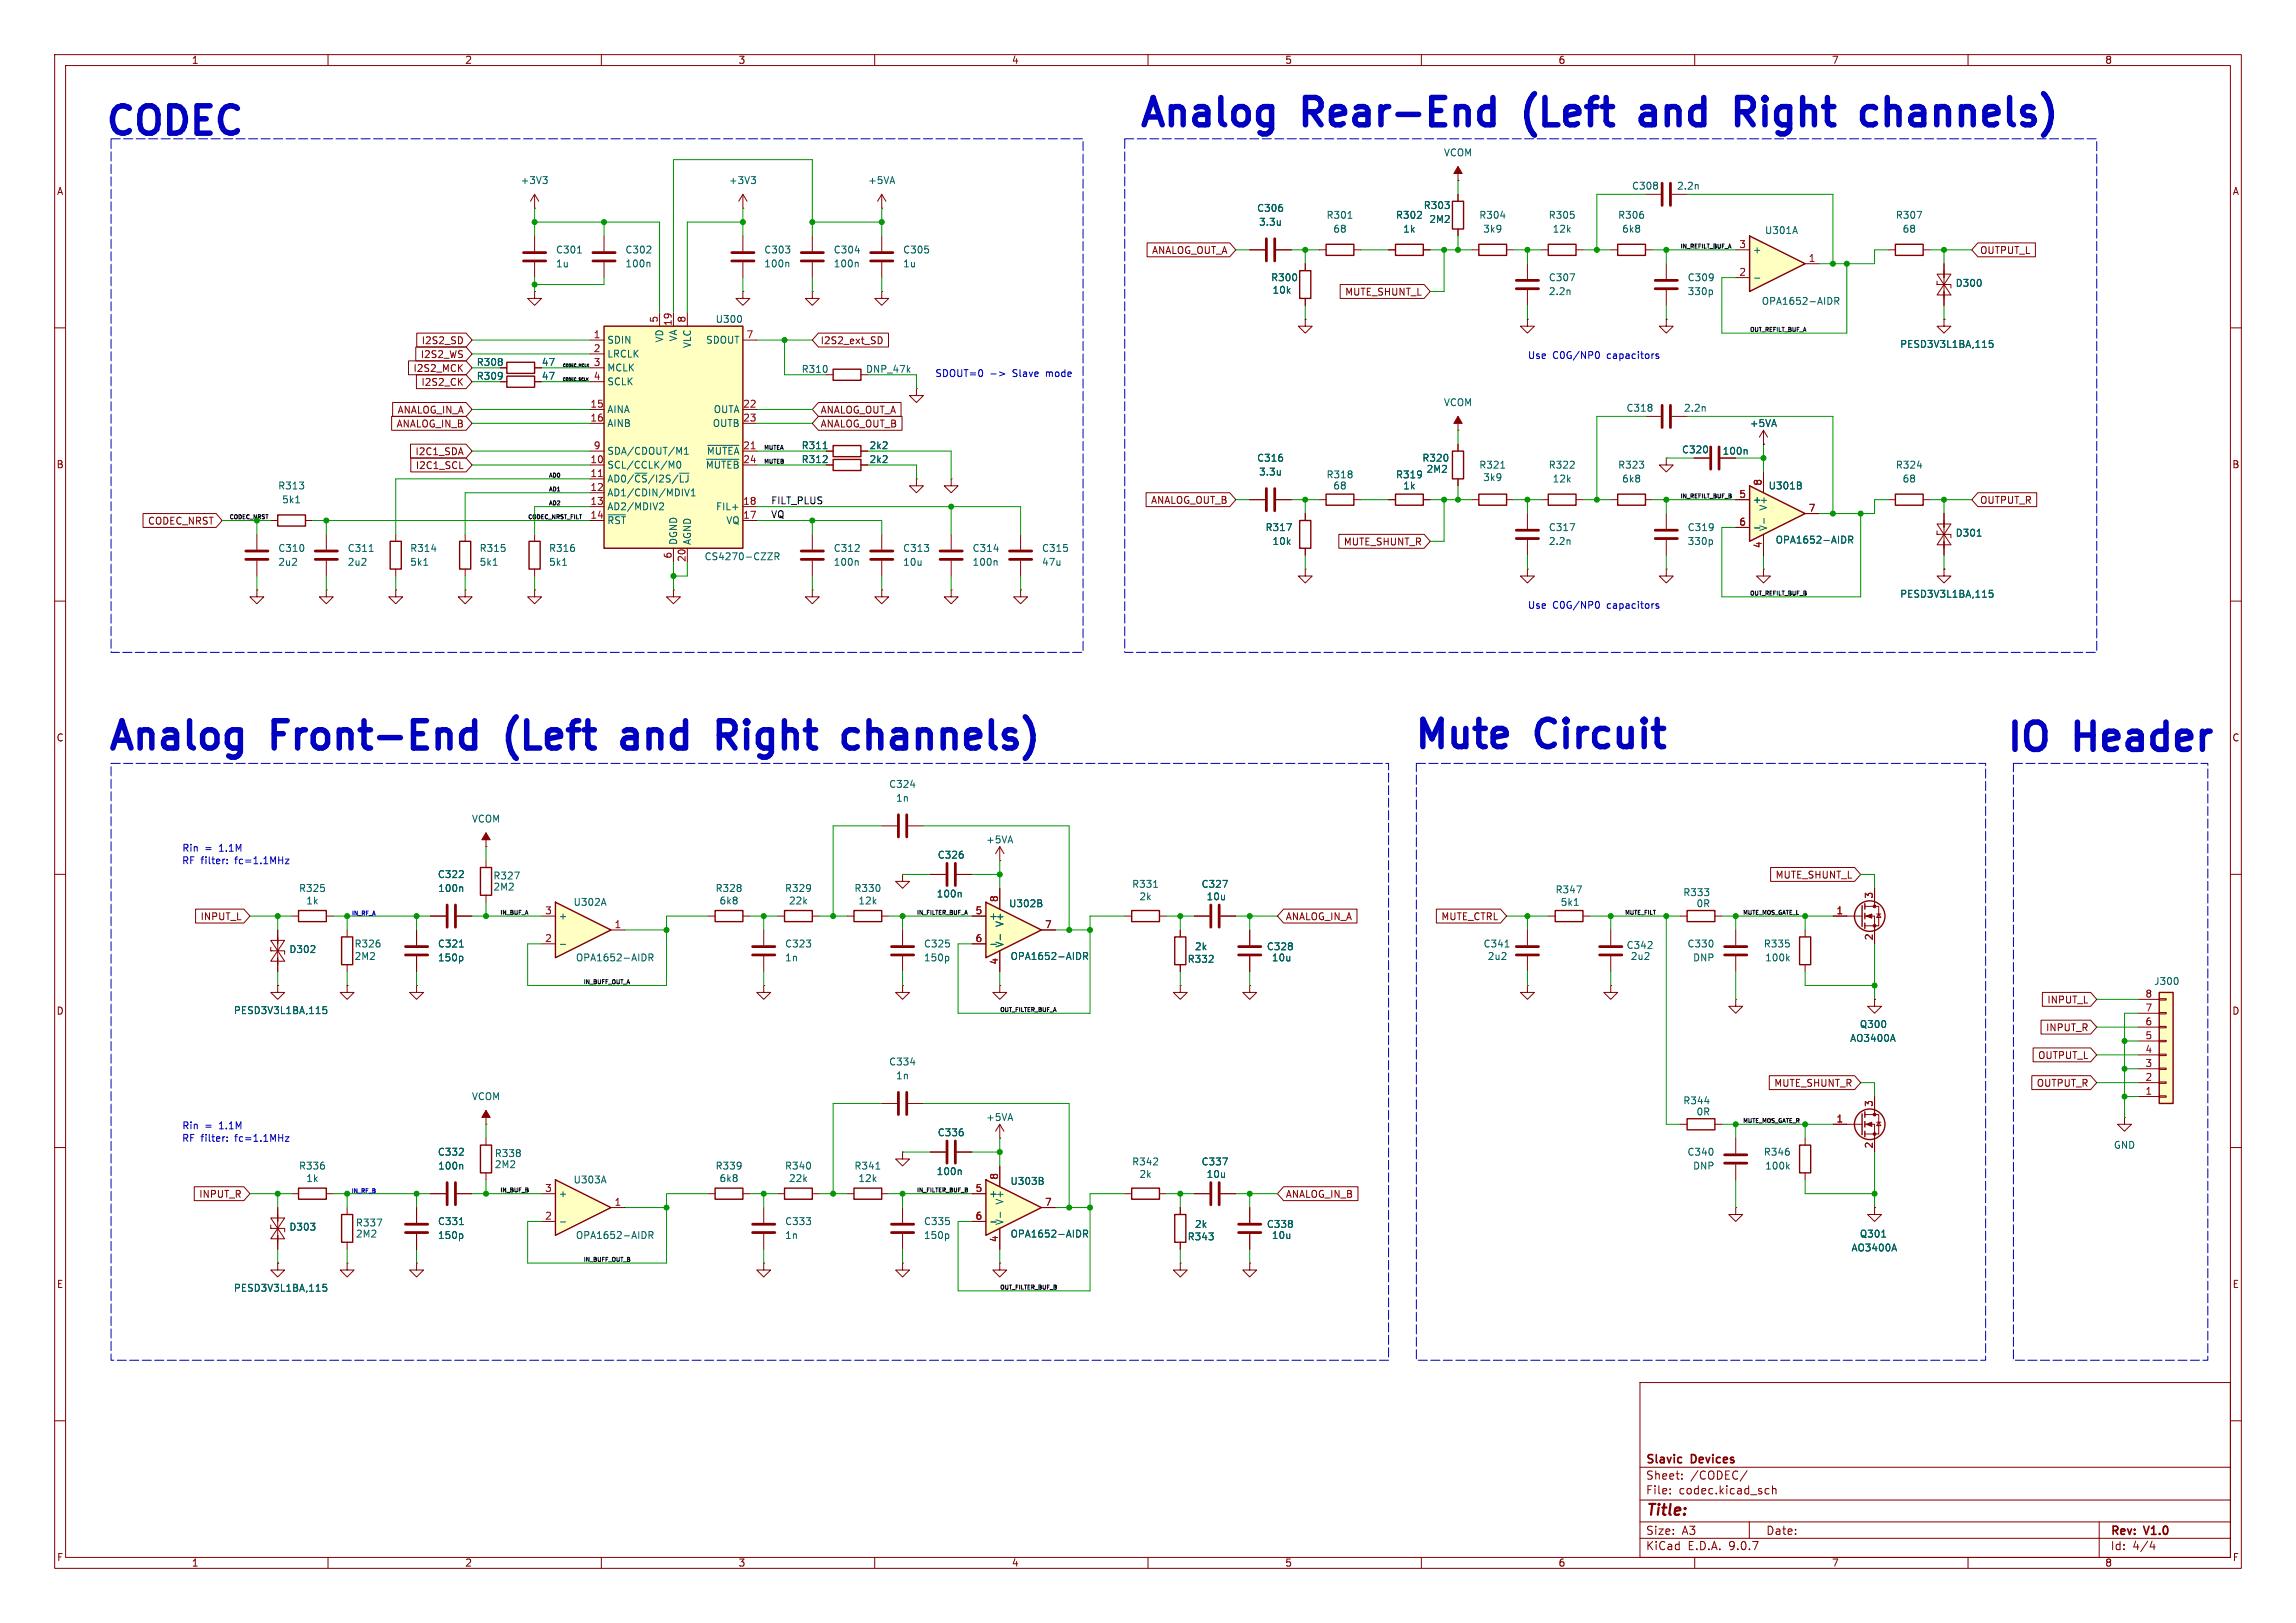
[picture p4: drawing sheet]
<svg xmlns="http://www.w3.org/2000/svg" width="420mm" height="297mm" viewBox="0 0 420 297" stroke-linecap="round" stroke-linejoin="round" font-family="sans-serif">
<defs><g id="words">
<g font-size="7" fill="#0000c2">
<text x="18.6" y="26.1">CODEC</text>
<text x="207.8" y="24.6">Analog</text>
<text x="238.6" y="24.6">Rear-End</text>
<text x="281.1" y="24.6">(Left</text>
<text x="304.3" y="24.6">and</text>
<text x="323.7" y="24.6">Right</text>
<text x="348.8" y="24.6">channels)</text>
<text x="19.2" y="138.6">Analog</text>
<text x="50" y="138.6">Front-End</text>
<text x="94.8" y="138.6">(Left</text>
<text x="118" y="138.6">and</text>
<text x="137.4" y="138.6">Right</text>
<text x="162.5" y="138.6">channels)</text>
<text x="258.1" y="138.4">Mute</text>
<text x="281.3" y="138.4">Circuit</text>
<text x="366.4" y="138.9">IO</text>
<text x="379.8" y="138.9">Header</text>
</g>
<text font-size="2.8" fill="#840000" x="301" y="277.9">Title:</text>
<g font-size="2.1" fill="#840000">
<text x="301" y="268.2">Slavic</text>
<text x="309.4" y="268.2">Devices</text>
<text x="301" y="273.7">File:</text>
<text x="301" y="271">Sheet:</text>
<text x="307.1" y="273.7">codec.kicad_sch</text>
<text x="309.2" y="271">/CODEC/</text>
<text x="301" y="281.1">Size:</text>
<text x="307.6" y="281.1">A3</text>
<text x="323" y="281.1">Date:</text>
<text x="386" y="281.3">Rev:</text>
<text x="392.4" y="281.3">V1.0</text>
<text x="301" y="283.9">KiCad</text>
<text x="308.7" y="283.9">E.D.A.</text>
<text x="316.3" y="283.9">9.0.7</text>
<text x="386" y="283.9">Id:</text>
<text x="390.1" y="283.9">4/4</text>
</g>
<g font-size="1.8" fill="#840000">
<text x="35" y="11.9">1</text>
<text x="85" y="11.9">2</text>
<text x="135" y="11.9">3</text>
<text x="185" y="11.9">4</text>
<text x="235" y="11.9">5</text>
<text x="285" y="11.9">6</text>
<text x="335" y="11.9">7</text>
<text x="385" y="11.9">8</text>
<text x="10.3" y="35.9">A</text>
<text x="408.3" y="35.9">A</text>
<text x="210.6" y="46.7">ANALOG_OUT_A</text>
<text x="362.1" y="46.7">OUTPUT_L</text>
<text x="246" y="54.3">MUTE_SHUNT_L</text>
<text x="76.9" y="65.7">I2S2_WS</text>
<text x="77" y="63.2">I2S2_SD</text>
<text x="150" y="63.2">I2S2_ext_SD</text>
<text x="75.5" y="68.3">I2S2_MCK</text>
<text x="77" y="70.8">I2S2_CK</text>
<text x="72.6" y="75.9">ANALOG_IN_A</text>
<text x="150" y="75.9">ANALOG_OUT_A</text>
<text x="72.5" y="78.4">ANALOG_IN_B</text>
<text x="75.9" y="83.5">I2C1_SDA</text>
<text x="150" y="78.4">ANALOG_OUT_B</text>
<text x="315" y="83.4">100n</text>
<text x="10.3" y="85.9">B</text>
<text x="76" y="86">I2C1_SCL</text>
<text x="408.2" y="85.9">B</text>
<text x="210.5" y="92.4">ANALOG_OUT_B</text>
<text x="362.1" y="92.4">OUTPUT_R</text>
<text x="27" y="96.2">CODEC_NRST</text>
<text x="245.7" y="100">MUTE_SHUNT_R</text>
<text x="10.3" y="135.9">C</text>
<text x="408.2" y="135.9">C</text>
<text x="324.7" y="161">MUTE_SHUNT_L</text>
<text x="36.6" y="168.6">INPUT_L</text>
<text x="235.1" y="168.6">ANALOG_IN_A</text>
<text x="263.6" y="168.6">MUTE_CTRL</text>
<text x="10.3" y="185.9">D</text>
<text x="374.4" y="183.8">INPUT_L</text>
<text x="408.2" y="185.9">D</text>
<text x="374.2" y="188.9">INPUT_R</text>
<text x="372.7" y="194">OUTPUT_L</text>
<text x="324.5" y="199.1">MUTE_SHUNT_R</text>
<text x="372.5" y="199.1">OUTPUT_R</text>
<text x="36.3" y="219.4">INPUT_R</text>
<text x="235.1" y="219.4">ANALOG_IN_B</text>
<text x="10.3" y="235.9">E</text>
<text x="408.3" y="235.9">E</text>
<text x="10.3" y="285.9">F</text>
<text x="35" y="286.9">1</text>
<text x="85" y="286.9">2</text>
<text x="135" y="286.9">3</text>
<text x="185" y="286.9">4</text>
<text x="235" y="286.9">5</text>
<text x="285" y="286.9">6</text>
<text x="335" y="286.9">7</text>
<text x="385" y="286.9">8</text>
<text x="408.3" y="285.9">F</text>
</g>
<g font-size="1.8" fill="#006464">
<text x="264" y="28.8">VCOM</text>
<text x="95.1" y="33.9">+3V3</text>
<text x="133.2" y="33.9">+3V3</text>
<text x="158.7" y="33.9">+5VA</text>
<text x="298.4" y="34.9">C308</text>
<text x="306.7" y="34.9">2.2n</text>
<text x="229.9" y="39">C306</text>
<text x="230.2" y="41.5">3.3u</text>
<text x="242.6" y="40.2">R301</text>
<text x="255.3" y="40.2">R302</text>
<text x="260.3" y="38.5">R303</text>
<text x="261.4" y="41">2M2</text>
<text x="270.5" y="40.2">R304</text>
<text x="283.2" y="40.2">R305</text>
<text x="295.9" y="40.2">R306</text>
<text x="346.7" y="40.2">R307</text>
<text x="101.6" y="46.6">C301</text>
<text x="114.3" y="46.6">C302</text>
<text x="139.7" y="46.6">C303</text>
<text x="152.4" y="46.6">C304</text>
<text x="165.1" y="46.6">C305</text>
<text x="243.8" y="42.8">68</text>
<text x="256.6" y="42.8">1k</text>
<text x="271.2" y="42.8">3k9</text>
<text x="283.9" y="42.8">12k</text>
<text x="296.6" y="42.8">6k8</text>
<text x="320.5" y="46.6">+</text>
<text x="322.8" y="43">U301A</text>
<text x="347.9" y="42.8">68</text>
<text x="101.6" y="49.1">1u</text>
<text x="114.3" y="49.1">100n</text>
<text x="139.7" y="49.1">100n</text>
<text x="152.4" y="49.1">100n</text>
<text x="165.1" y="49.1">1u</text>
<text x="232.4" y="51.7">R300</text>
<text x="232.7" y="53.9">10k</text>
<text x="283.2" y="51.7">C307</text>
<text x="308.6" y="51.7">C309</text>
<text x="357.6" y="52.7">D300</text>
<text x="130.8" y="59.3">U300</text>
<text x="283.2" y="54.2">2.2n</text>
<text x="308.6" y="54.2">330p</text>
<text x="322.2" y="56">OPA1652-AIDR</text>
<text x="111" y="63.1">SDIN</text>
<text x="111" y="65.6">LRCLK</text>
<text x="121.5" y="62.8" transform="rotate(-90 121.5 62.8)">VD</text>
<text x="124.1" y="62.6" transform="rotate(-90 124.1 62.6)">VA</text>
<text x="126.6" y="63.8" transform="rotate(-90 126.6 63.8)">VLC</text>
<text x="129.1" y="63.1">SDOUT</text>
<text x="347.5" y="63.9">PESD3V3L1BA,115</text>
<text x="87.1" y="67.2">R308</text>
<text x="87.1" y="69.7">R309</text>
<text x="99" y="67.2">47</text>
<text x="99" y="69.7">47</text>
<text x="111" y="68.2">MCLK</text>
<text x="111" y="70.7">SCLK</text>
<text x="146.5" y="68.4">R310</text>
<text x="158.3" y="68.4">DNP_47k</text>
<text x="111" y="75.8">AINA</text>
<text x="130.5" y="75.8">OUTA</text>
<text x="264" y="74.5">VCOM</text>
<text x="297.4" y="75.5">C318</text>
<text x="307.9" y="75.5">2.2n</text>
<text x="111" y="78.3">AINB</text>
<text x="111" y="83.4">SDA/CDOUT/M1</text>
<text x="130.3" y="78.3">OUTB</text>
<text x="146.5" y="82.4">R311</text>
<text x="159" y="82.4">2k2</text>
<text x="307.6" y="83.2">C320</text>
<text x="320" y="78.3">+5VA</text>
<text x="50.8" y="89.8">R313</text>
<text x="111" y="86">SCL/CCLK/M0</text>
<text x="111" y="88.5">AD0/~{CS}/I2S/~{LJ}</text>
<text x="129" y="86">~{MUTEB}</text>
<text x="146.5" y="84.9">R312</text>
<text x="159" y="84.9">2k2</text>
<text x="229.9" y="84.7">C316</text>
<text x="230.2" y="87.2">3.3u</text>
<text x="242.6" y="87.7">R318</text>
<text x="243.8" y="89.8">68</text>
<text x="255.3" y="87.7">R319</text>
<text x="256.6" y="89.8">1k</text>
<text x="260.1" y="84.7">R320</text>
<text x="260.9" y="86.7">2M2</text>
<text x="270.5" y="86">R321</text>
<text x="271.2" y="88.2">3k9</text>
<text x="283.2" y="86">R322</text>
<text x="283.9" y="88.5">12k</text>
<text x="295.9" y="86">R323</text>
<text x="296.6" y="88.5">6k8</text>
<text x="323.4" y="89.8">U301B</text>
<text x="346.7" y="86">R324</text>
<text x="347.9" y="88.5">68</text>
<text x="51.5" y="92.3">5k1</text>
<text x="111" y="91">AD1/CDIN/MDIV1</text>
<text x="111" y="93.6">AD2/MDIV2</text>
<text x="130.9" y="93.6">FIL+</text>
<text x="320.5" y="92.3">+</text>
<text x="323.4" y="93.5" transform="rotate(-90 323.4 93.5)">V+</text>
<text x="50.8" y="101.2">C310</text>
<text x="63.5" y="101.2">C311</text>
<text x="74.9" y="101.2">R314</text>
<text x="87.6" y="101.2">R315</text>
<text x="100.3" y="101.2">R316</text>
<text x="111" y="96.1">~{RST}</text>
<text x="124.1" y="99.8" transform="rotate(-90 124.1 99.8)">DGND</text>
<text x="126.6" y="99.8" transform="rotate(-90 126.6 99.8)">AGND</text>
<text x="132.8" y="96.1">VQ</text>
<text x="152.4" y="101.2">C312</text>
<text x="165.1" y="101.2">C313</text>
<text x="177.8" y="101.2">C314</text>
<text x="190.5" y="101.2">C315</text>
<text x="231.4" y="97.4">R317</text>
<text x="232.7" y="99.9">10k</text>
<text x="283.2" y="97.4">C317</text>
<text x="283.2" y="99.9">2.2n</text>
<text x="308.6" y="97.4">C319</text>
<text x="308.6" y="99.9">330p</text>
<text x="323.4" y="97.3" transform="rotate(-90 323.4 97.3)">V-</text>
<text x="324.7" y="99.7">OPA1652-AIDR</text>
<text x="357.6" y="98.4">D301</text>
<text x="50.8" y="103.7">2u2</text>
<text x="63.5" y="103.7">2u2</text>
<text x="74.9" y="103.7">5k1</text>
<text x="87.6" y="103.7">5k1</text>
<text x="100.3" y="103.7">5k1</text>
<text x="128.8" y="102.7">CS4270-CZZR</text>
<text x="152.4" y="103.7">100n</text>
<text x="165.1" y="103.7">10u</text>
<text x="177.8" y="103.7">100n</text>
<text x="190.5" y="103.7">47u</text>
<text x="347.5" y="109.6">PESD3V3L1BA,115</text>
<text x="162.5" y="144.4">C324</text>
<text x="163.8" y="146.9">1n</text>
<text x="86.2" y="150.7">VCOM</text>
<text x="180.3" y="154.5">+5VA</text>
<text x="80" y="160.9">C322</text>
<text x="90.2" y="161.1">R327</text>
<text x="171.4" y="157.3">C326</text>
<text x="54.6" y="163.4">R325</text>
<text x="55.9" y="165.7">1k</text>
<text x="80.1" y="163.4">100n</text>
<text x="90.2" y="163.2">2M2</text>
<text x="104.8" y="166">U302A</text>
<text x="130.8" y="163.4">R328</text>
<text x="131.5" y="165.7">6k8</text>
<text x="143.5" y="163.4">R329</text>
<text x="144.2" y="165.7">22k</text>
<text x="156.2" y="163.4">R330</text>
<text x="156.9" y="165.7">12k</text>
<text x="171.2" y="164.4">100n</text>
<text x="184.5" y="166.2">U302B</text>
<text x="207" y="162.7">R331</text>
<text x="208.3" y="164.9">2k</text>
<text x="219.7" y="162.7">C327</text>
<text x="220.6" y="164.9">10u</text>
<text x="284.4" y="163.7">R347</text>
<text x="285.4" y="166">5k1</text>
<text x="307.8" y="164.2">R333</text>
<text x="310.2" y="166.2">0R</text>
<text x="64.8" y="173.6">R326</text>
<text x="80" y="173.6">C321</text>
<text x="102.1" y="168.5">+</text>
<text x="143.5" y="173.6">C323</text>
<text x="168.9" y="173.6">C325</text>
<text x="180.8" y="168.5">+</text>
<text x="183.7" y="173.5" transform="rotate(-90 183.7 173.5)">V-</text>
<text x="183.7" y="169.7" transform="rotate(-90 183.7 169.7)">V+</text>
<text x="271.3" y="173.6">C341</text>
<text x="297.4" y="173.8">C342</text>
<text x="308.6" y="173.6">C330</text>
<text x="322.5" y="173.6">R335</text>
<text x="52.8" y="174.6">D302</text>
<text x="64.8" y="175.9">2M2</text>
<text x="80" y="176.1">150p</text>
<text x="105.3" y="176.1">OPA1652-AIDR</text>
<text x="143.5" y="176.1">1n</text>
<text x="168.9" y="176.1">150p</text>
<text x="184.8" y="175.9">OPA1652-AIDR</text>
<text x="217.2" y="176.4">R332</text>
<text x="218.5" y="174.1">2k</text>
<text x="231.6" y="174.1">C328</text>
<text x="232.6" y="176.1">10u</text>
<text x="272" y="175.9">2u2</text>
<text x="298.2" y="175.9">2u2</text>
<text x="309.6" y="176.1">DNP</text>
<text x="322.8" y="176.1">100k</text>
<text x="42.7" y="185.8">PESD3V3L1BA,115</text>
<text x="394" y="180.4">J300</text>
<text x="338.3" y="190.9">AO3400A</text>
<text x="340.1" y="188.3">Q300</text>
<text x="162.5" y="195.2">C334</text>
<text x="163.8" y="197.7">1n</text>
<text x="86.2" y="201.5">VCOM</text>
<text x="307.8" y="202.3">R344</text>
<text x="171.4" y="208.1">C336</text>
<text x="180.3" y="205.3">+5VA</text>
<text x="310.2" y="204.3">0R</text>
<text x="54.6" y="214.2">R336</text>
<text x="80" y="211.7">C332</text>
<text x="80.1" y="214.2">100n</text>
<text x="90.4" y="211.9">R338</text>
<text x="90.4" y="214">2M2</text>
<text x="130.8" y="214.2">R339</text>
<text x="143.5" y="214.2">R340</text>
<text x="156.2" y="214.2">R341</text>
<text x="171.2" y="215.2">100n</text>
<text x="207" y="213.5">R342</text>
<text x="208.3" y="215.7">2k</text>
<text x="219.7" y="213.5">C337</text>
<text x="220.6" y="215.7">10u</text>
<text x="308.6" y="211.7">C340</text>
<text x="309.6" y="214.2">DNP</text>
<text x="322.5" y="211.7">R346</text>
<text x="322.8" y="214.2">100k</text>
<text x="386.6" y="210.4">GND</text>
<text x="55.9" y="216.5">1k</text>
<text x="102.1" y="219.3">+</text>
<text x="104.8" y="216.8">U303A</text>
<text x="131.5" y="216.5">6k8</text>
<text x="144.2" y="216.5">22k</text>
<text x="156.9" y="216.5">12k</text>
<text x="180.8" y="219.3">+</text>
<text x="183.7" y="220.5" transform="rotate(-90 183.7 220.5)">V+</text>
<text x="184.7" y="217">U303B</text>
<text x="52.8" y="225.4">D303</text>
<text x="65" y="224.6">R337</text>
<text x="65" y="226.7">2M2</text>
<text x="80" y="224.4">C331</text>
<text x="80" y="226.9">150p</text>
<text x="105.3" y="226.9">OPA1652-AIDR</text>
<text x="143.5" y="224.4">C333</text>
<text x="143.5" y="226.9">1n</text>
<text x="168.9" y="224.4">C335</text>
<text x="168.9" y="226.9">150p</text>
<text x="183.7" y="224.3" transform="rotate(-90 183.7 224.3)">V-</text>
<text x="184.8" y="226.7">OPA1652-AIDR</text>
<text x="217.2" y="227.2">R343</text>
<text x="218.5" y="224.9">2k</text>
<text x="231.6" y="224.9">C338</text>
<text x="232.6" y="226.9">10u</text>
<text x="340.1" y="226.7">Q301</text>
<text x="338.6" y="229.2">AO3400A</text>
<text x="42.7" y="236.6">PESD3V3L1BA,115</text>
</g>
<g font-size="1.8" fill="#a90000">
<text x="318.1" y="45.5">3</text>
<text x="318.1" y="50.5">2</text>
<text x="330.8" y="48">1</text>
<text x="120.4" y="59.1" transform="rotate(-90 120.4 59.1)">5</text>
<text x="122.9" y="59.7" transform="rotate(-90 122.9 59.7)">19</text>
<text x="125.5" y="59.1" transform="rotate(-90 125.5 59.1)">8</text>
<text x="108.5" y="62">1</text>
<text x="108.5" y="64.5">2</text>
<text x="136.5" y="62">7</text>
<text x="108.5" y="67.1">3</text>
<text x="108.5" y="69.6">4</text>
<text x="107.9" y="74.7">15</text>
<text x="107.9" y="77.2">16</text>
<text x="135.8" y="74.7">22</text>
<text x="135.8" y="77.2">23</text>
<text x="108.5" y="82.3">9</text>
<text x="129.2" y="83.4">~{MUTEA}</text>
<text x="135.8" y="82.3">21</text>
<text x="107.9" y="84.8">10</text>
<text x="107.9" y="87.4">11</text>
<text x="107.9" y="89.9">12</text>
<text x="135.8" y="84.8">24</text>
<text x="322.3" y="89" transform="rotate(-90 322.3 89)">8</text>
<text x="107.9" y="92.5">13</text>
<text x="107.9" y="95">14</text>
<text x="135.8" y="92.5">18</text>
<text x="135.8" y="95">17</text>
<text x="318.1" y="91.2">5</text>
<text x="330.8" y="93.7">7</text>
<text x="318.1" y="96.3">6</text>
<text x="322.3" y="100.4" transform="rotate(-90 322.3 100.4)">4</text>
<text x="122.9" y="102.3" transform="rotate(-90 122.9 102.3)">6</text>
<text x="125.5" y="102.9" transform="rotate(-90 125.5 102.9)">20</text>
<text x="99.6" y="167.4">3</text>
<text x="178.4" y="167.4">5</text>
<text x="182.6" y="165.2" transform="rotate(-90 182.6 165.2)">8</text>
<text x="335.8" y="167.4">1</text>
<text x="342.6" y="164.5" transform="rotate(-90 342.6 164.5)">3</text>
<text x="99.6" y="172.5">2</text>
<text x="112.3" y="169.9">1</text>
<text x="178.4" y="172.5">6</text>
<text x="191.1" y="169.9">7</text>
<text x="342.6" y="172.2" transform="rotate(-90 342.6 172.2)">2</text>
<text x="182.6" y="176.6" transform="rotate(-90 182.6 176.6)">4</text>
<text x="392.4" y="185.2">7</text>
<text x="392.4" y="182.6">8</text>
<text x="392.4" y="190.2">5</text>
<text x="392.4" y="187.7">6</text>
<text x="392.4" y="197.9">2</text>
<text x="392.4" y="195.3">3</text>
<text x="392.4" y="192.8">4</text>
<text x="342.6" y="202.6" transform="rotate(-90 342.6 202.6)">3</text>
<text x="392.4" y="200.4">1</text>
<text x="335.8" y="205.5">1</text>
<text x="182.6" y="216" transform="rotate(-90 182.6 216)">8</text>
<text x="342.6" y="210.3" transform="rotate(-90 342.6 210.3)">2</text>
<text x="99.6" y="218.2">3</text>
<text x="112.3" y="220.7">1</text>
<text x="178.4" y="218.2">5</text>
<text x="191.1" y="220.7">7</text>
<text x="99.6" y="223.3">2</text>
<text x="178.4" y="223.3">6</text>
<text x="182.6" y="227.4" transform="rotate(-90 182.6 227.4)">4</text>
</g>
<g font-size="1.8" fill="#0000c2">
<text x="279.4" y="65.9">Use</text>
<text x="284" y="65.9">C0G/NP0</text>
<text x="294.1" y="65.9">capacitors</text>
<text x="171" y="69.2">SDOUT=0</text>
<text x="185.4" y="69.2">Slave</text>
<text x="191.6" y="69.2">mode</text>
<text x="279.4" y="111.6">Use</text>
<text x="284" y="111.6">C0G/NP0</text>
<text x="294.1" y="111.6">capacitors</text>
<text x="33.2" y="158.3">RF filter:</text>
<text x="33.3" y="156.1">Rin</text>
<text x="37.5" y="156.1">=</text>
<text x="40.2" y="156.1">1.1M</text>
<text x="43.1" y="158.3">fc=1.1MHz</text>
<text x="33.2" y="209.1">RF filter:</text>
<text x="33.3" y="206.9">Rin</text>
<text x="37.5" y="206.9">=</text>
<text x="40.2" y="206.9">1.1M</text>
<text x="43.1" y="209.1">fc=1.1MHz</text>
</g>
<g font-size="1.8" fill="#0f0f0f">
<text x="141" y="94.9">VQ</text>
<text x="141" y="92.4">FILT_PLUS</text>
</g>
<g font-size="1" fill="#0f0f0f">
<text x="307.3" y="45.5">IN_REFILT_BUF_A</text>
<text x="320" y="60.8">OUT_REFILT_BUF_A</text>
<text x="139.7" y="82.3">MUTEA</text>
<text x="100.3" y="90">AD1</text>
<text x="100.3" y="87.4">AD0</text>
<text x="139.7" y="84.9">MUTEB</text>
<text x="41.9" y="95">CODEC_NRST</text>
<text x="96.5" y="95">CODEC_NRST_FILT</text>
<text x="100.3" y="92.5">AD2</text>
<text x="307.3" y="91.2">IN_REFILT_BUF_B</text>
<text x="320" y="109">OUT_REFILT_BUF_B</text>
<text x="91.4" y="167.4">IN_BUF_A</text>
<text x="167.6" y="167.4">IN_FILTER_BUF_A</text>
<text x="297.2" y="167.4">MUTE_FILT</text>
<text x="318.8" y="167.4">MUTE_MOS_GATE_L</text>
<text x="106.7" y="180.1">IN_BUFF_OUT_A</text>
<text x="182.9" y="185.2">OUT_FILTER_BUF_A</text>
<text x="318.8" y="205.5">MUTE_MOS_GATE_R</text>
<text x="91.4" y="218.2">IN_BUF_B</text>
<text x="167.6" y="218.2">IN_FILTER_BUF_B</text>
<text x="106.7" y="230.9">IN_BUFF_OUT_B</text>
<text x="182.9" y="236">OUT_FILTER_BUF_B</text>
</g>
<g font-size="1" fill="#0000c2">
<text x="64.2" y="167.7">IN_RF_A</text>
<text x="64.2" y="218.5">IN_RF_B</text>
</g>
<g font-size=".7" fill="#0f0f0f">
<text x="102.9" y="67.2">CODEC_MCLK</text>
<text x="102.9" y="69.7">CODEC_SCLK</text>
</g>
</g></defs>
<g fill="none" stroke="#840000" stroke-width=".18">
<path d="M10 10h400v277h-400zM12 12h396v273h-396zM60 10v2M110 10v2M160 10v2M210 10v2M260 10v2M310 10v2M360 10v2M97.8 38.1h.1M97.8 35.6l-.8 1.2M97.8 35.6l.8 1.2"/>
<path d="M97.8 35.6v2.5M97.8 53.3v1.3h1.3l-1.3 1.3-1.3-1.3h1.3M97.8 53.3h.1M238.8 58.4v1.3h1.2l-1.2 1.3-1.3-1.3h1.3M238.8 58.4h.1M10 60h2M91.4 67.3h1.3M91.4 69.9h1.3M97.8 67.3h1.3M97.8 69.9h1.3M408 60h2M228.6 91.4h2.8"/>
<path d="M233.4 91.4h2.8M10 110h2M85.1 108v1.2h1.3l-1.3 1.3-1.3-1.3h1.3M85.1 108h.1M408 110h2M10 160h2M88.9 154.9h.1M88.9 152.4v2.5M408 160h2M49.5 174h.1M49.5 174h2.6v.6M49.5 172.1h2.6l-1.3 1.9z"/>
<path d="M49.5 173.4v.6M50.8 174h.1M50.8 174l1.3 1.9h-2.6zM50.8 170.2v7.6M50.8 180.3v1.3h1.3l-1.3 1.3-1.3-1.3h1.3M50.8 180.3h.1M10 210h2M78.7 218.4h2.8M83.6 218.4h2.8M88.9 205.7h.1M88.9 203.2v2.5M88.9 208.3v1.3"/>
<path d="M88.9 214.6v1.3M129.5 218.4h1.3M135.9 218.4h1.3M142.2 218.4h1.3M148.6 218.4h1.3M408 210h2M139.7 231.1v1.3h1.3l-1.3 1.3-1.3-1.3h1.3M139.7 231.1h.1M139.7 221v2.8M139.7 225.8v2.8M300 253h108v32h-108zM10 260h2"/>
<path d="M300 278.5h108M300 274.5h108M300 268.5h108M305.5 273.2v.2M305.5 272.5v.1M307.7 270.5v.2M307.7 269.8v.1M319.6 269.1l-1.3 1.9M320 278.5v3M323 273.3h.6M323 272.5h.6M324.2 272.5l.2-.1 .4 .1 .1 .9"/>
<path d="M324.2 271.9v1.5M384 278.5v6.5M408 260h2M60 285v2M110 285v2M160 285v2M210 285v2M260 285v2M300 281.5h108M310 285v2M360 285v2M393.7 282l-.4 1.1h.9"/>
<path d="M394 282.6v1"/>
</g>
<path d="M231.6 89.4v4.1M233.2 89.4v4.1M81.8 216.4v4.1M83.3 216.4v4.1M137.7 225.6h4M137.7 224h4" fill="none" stroke="#840000" stroke-width=".51"/>
<path d="M99.3 32.3h.8l-.4 .5M99.8 32.8l.3 .3v.3l-.3 .2M234.2 86.1v.8M234.2 86.8l-.1 .1M59.7 184.2h-.6v.6l.1-.1 .5 .1 .1 .1-.1 .5-.2 .1-.4-.1M84.5 213.1l.1 .2v.6" fill="none" stroke="#006464" stroke-width=".18"/>
<g fill="#840000" stroke="#840000" stroke-width=".18">
<path d="M88.9 152.4l.8 1.3h-1.6z"/>
<path d="M88.9 203.2l.8 1.3h-1.6z"/>
</g>
<path d="M92.7 66.3h5.1v2h-5.1zM92.7 68.8h5.1v2.1h-5.1zM87.9 209.6h2v5h-2zM130.8 217.4h5.1v2.1h-5.1zM143.5 217.4h5.1v2.1h-5.1z" fill="none" stroke="#840000" stroke-width=".25"/>
<path d="M101.6 165.1l10.2 5.1-10.2 5.1z" fill="#ffffc2"/>
<g fill="none" stroke="#840000" stroke-width=".25">
<path d="M71.4 99.1h2v5h-2zM101.6 165.1l10.2 5.1-10.2 5.1zM340.6 203.8v3.8M341.1 203.5v1M341.1 205.2v1M341.1 207v1"/>
<circle cx="342" cy="205.7" r="2.79"/>
</g>
<g fill="none" stroke="#840000" stroke-width=".18">
<path d="M72.4 97.8v1.3M72.4 108v1.2h1.3l-1.3 1.3-1.3-1.3h1.3M72.4 108h.1M72.4 104.1v1.3M99.1 167.6h2.5M99.1 172.7h2.5M111.8 170.2h2.5M335.3 205.7h5.3M341.1 204h2.6v3.5h-2.6M341.1 205.7h1.8v5.1M342.9 200.7v3.3M343.3 205.4h.7"/>
<path d="M343.7 205.4l.3 .6h-.7z"/>
</g>
<path d="M77.5 103.4h.7M79 100.5h.8M102.5 172.8h1M110.4 164.4l.5 1.3M118.7 175.2h.6l.1-.2v-.3l-.7-.1v1.2M119 175.2l.4 .6M344.2 226.4h.7M346.5 227.7l.4 1.2" fill="none" stroke="#006464" stroke-width=".18"/>
<g fill="#840000" stroke="#840000" stroke-width=".18">
<path d="M341.4 205.7l1-.3v.7z"/>
<circle cx="342.9" cy="204" r=".25"/>
<circle cx="342.9" cy="207.5" r=".25"/>
</g>
<path d="M110.5 59.7h25.4v40.6h-25.4z" fill="#ffffc2"/>
<path d="M110.5 59.7h25.4v40.6h-25.4zM50.8 94.2h5.1v2.1h-5.1zM84.1 99.1h2v5h-2z" fill="none" stroke="#840000" stroke-width=".25"/>
<g fill="none" stroke="#840000" stroke-width=".18">
<path d="M97.8 43.2v2.8M97.8 48v2.8M110.5 43.2v2.8M110.5 48v2.8M120.6 57.2v2.5M123.2 57.2v2.5M125.7 57.2v2.5M161.3 43.2v2.8M161.3 48v2.8M107.9 62.2h2.6M107.9 64.8h2.6M107.9 67.3h2.6"/>
<path d="M107.9 69.9h2.6M107.9 74.9h2.6M107.9 77.5h2.6M135.9 62.2h2.5M135.9 74.9h2.5M135.9 77.5h2.5M49.5 95.3h1.3M55.9 95.3h1.2M59.7 97.8v2.8M85.1 97.8v1.3M107.9 82.6h2.6M107.9 85.1h2.6"/>
<path d="M107.9 87.6h2.6M107.9 90.2h2.6M107.9 92.7h2.6M107.9 95.3h2.6M135.9 82.6h2.5M135.9 85.1h2.5M135.9 92.7h2.5M135.9 95.3h2.5M148.6 97.8v2.8M174 97.8v2.8M186.7 97.8v2.8M59.7 108v1.2h1.3l-1.3 1.3-1.3-1.3h1.3"/>
<path d="M59.7 108h.1M59.7 102.6v2.8M85.1 104.1v1.3M97.8 108v1.2h1.3l-1.3 1.3-1.3-1.3h1.3M97.8 108h.1M123.2 108v1.2h1.3l-1.3 1.3-1.3-1.3h1.3M123.2 108h.1M123.2 100.3v2.6M125.7 100.3v2.6M148.6 108v1.2h1.3l-1.3 1.3-1.3-1.3h1.3M148.6 108h.1M148.6 102.6v2.8"/>
<path d="M161.3 108v1.2h1.3l-1.3 1.3-1.3-1.3h1.3M161.3 108h.1M174 108v1.2h1.3l-1.3 1.3-1.3-1.3h1.3M174 108h.1M174 102.6v2.8M186.7 108v1.2h1.3l-1.3 1.3-1.3-1.3h1.3M186.7 108h.1M186.7 102.6v2.8M161.3 151.1h2.8M166.1 151.1h2.8M182.9 157.5h.1M182.9 154.9l-.8 1.3"/>
<path d="M182.9 154.9l.7 1.3M182.9 154.9v2.6M342.9 221v1.2h1.3l-1.3 1.3-1.3-1.3h1.3M342.9 221h.1"/>
</g>
<g fill="none" stroke="#006464" stroke-width=".18">
<path d="M105.6 46.3h.8M118.7 48l.2 .2v.6M135.6 58v.8M54.1 92h.7M111.2 94.2h3.2M120.8 92l.5 .1 .1 .3-.8 .9h.8M122.8 85.3l.5-.9v1.3M123.9 84.5l.2-.1a.68 .68 0 0 1 .4 .6 .68 .68 0 0 1-.4 .7l-.3-.5zM124.2 82.8l.4-.9v1.2M125.2 83.1h.7M125.2 82.2l.4-.3v1.2M125.2 89.5l.5 1.2 .4-1.2"/>
<path d="M126.5 90.7h.7M126.5 89.8l.3-.3v1.2M129.2 84h6M129.4 81.5h5.8M67.5 100.9h.8M90.2 103.4h.7M140.4 101.2h.9l-.9 1.2h.9M141.8 101.8h.6l.1-.2-.1-.3-.6-.1v1.2M142.1 101.8l.4 .6M156.8 102.6l.2 .2v.6M181.8 100.5h.8M182.2 102.6l.2 .2v.6"/>
<path d="M166.6 143.7h.8"/>
</g>
<path d="M109.5 87.2h.7" fill="none" stroke="#a90000" stroke-width=".18"/>
<g fill="none" stroke="#840000" stroke-width=".51">
<path d="M95.8 46.2h4M95.8 47.8h4M108.5 46.2h4M108.5 47.8h4M159.3 46.2h4M159.3 47.8h4M57.7 100.8h4M57.7 102.4h4M146.6 100.8h4M146.6 102.4h4M172 100.8h4M172 102.4h4"/>
<path d="M184.7 100.8h4M184.7 102.4h4M164.3 149.1v4.1M165.9 149.1v4.1"/>
</g>
<path d="M101.6 215.9l10.2 5.1-10.2 5.1z" fill="#ffffc2"/>
<path d="M270.5 44.7h5.1v2h-5.1zM283.2 44.7h5.1v2h-5.1zM270.5 90.4h5.1v2.1h-5.1zM283.2 90.4h5.1v2.1h-5.1zM214.9 171.5h2v5h-2zM101.6 215.9l10.2 5.1-10.2 5.1z" fill="none" stroke="#840000" stroke-width=".25"/>
<g fill="none" stroke="#840000" stroke-width=".18">
<path d="M269.2 45.7h1.3M275.6 45.7h1.3M279.4 58.4v1.3h1.3l-1.3 1.3-1.3-1.3h1.3M279.4 58.4h.1M279.4 48.3v2.8M279.4 53.1v2.8M281.9 45.7h1.3M288.3 45.7h1.3M167.6 71.1v1.3h1.3l-1.3 1.3-1.2-1.3h1.2M167.6 71.1h.1M174 87.6v1.3h1.3l-1.3 1.3-1.3-1.3h1.3M174 87.6h.1"/>
<path d="M269.2 91.4h1.3M275.6 91.4h1.3M279.4 94v2.8M279.4 98.8v2.8M281.9 91.4h1.3M288.3 91.4h1.3M279.4 104.1v1.3h1.3l-1.3 1.3-1.3-1.3h1.3M279.4 104.1h.1M215.9 170.2v1.3M215.9 176.5v1.3M99.1 218.4h2.5M50.8 231.1v1.3h1.3l-1.3 1.3-1.3-1.3h1.3"/>
<path d="M50.8 231.1h.1M99.1 223.5h2.5M111.8 221h2.5"/>
</g>
<path d="M274.5 39.5h.8M287.1 53.1l.1 .8M287.2 50.1h.8l-.5 1.3M274.5 85.7h.8M287.1 98.9l.1 .7M287.2 95.8h.8l-.5 1.3M110.4 215.2l.5 1.3M102.5 223.6h1M118.7 226h.6l.1-.2v-.3l-.7-.1v1.2M119 226l.4 .6" fill="none" stroke="#006464" stroke-width=".18"/>
<path d="M277.4 52.8h4M277.4 51.3h4M277.4 98.6h4M277.4 97h4" fill="none" stroke="#840000" stroke-width=".51"/>
<path d="M395 181.6h2.5v20.3h-2.5z" fill="#ffffc2"/>
<g fill="none" stroke="#840000" stroke-width=".25">
<path d="M265.7 36.8h2v5.1h-2zM237.7 49.5h2.1v5.1h-2.1zM242.6 44.7h5v2h-5zM255.3 44.7h5v2h-5zM152.4 67.6h5.1v2h-5.1zM96.8 99.1h2v5h-2zM152.4 81.5h5.1v2.1h-5.1zM152.4 84.1h5.1v2h-5.1zM237.7 95.3h2.1v5h-2.1zM242.6 90.4h5v2.1h-5zM255.3 90.4h5v2.1h-5zM265.7 82.6h2v5h-2z"/>
<path d="M346.7 90.4h5.1v2.1h-5.1zM87.9 158.8h2v5h-2zM54.6 166.6h5.1v2.1h-5.1zM130.8 166.6h5.1v2.1h-5.1zM143.5 166.6h5.1v2.1h-5.1zM284.5 166.6h5.1v2.1h-5.1zM308.6 166.6h5.1v2.1h-5.1zM329.2 171.5h2v5h-2zM340.6 165.7v3.8M341.1 165.4v1M341.1 167.1v1M341.1 168.9v1"/>
<path d="M395 181.6h2.5v20.3h-2.5zM308.6 204.7h5.1v2.1h-5.1zM329.2 209.6h2v5h-2zM214.9 222.2h2v5.1h-2z"/>
<circle cx="342" cy="167.6" r="2.79"/>
</g>
<g fill="none" stroke="#840000" stroke-width=".18">
<path d="M135.9 38.1h.1M135.9 35.6v2.5M135.9 35.6l-.8 1.2M135.9 35.6l.8 1.2M161.3 38.1h.1M161.3 35.6v2.5M161.3 35.6l-.8 1.2M161.3 35.6l.8 1.2M266.7 33h.1M266.7 30.5v2.5M266.7 35.6v1.2M301 35.6h2.8"/>
<path d="M305.8 35.6h2.8M135.9 53.3v1.3h1.3l-1.3 1.3-1.3-1.3h1.3M135.9 53.3h.1M135.9 43.2v2.8M135.9 48v2.8M148.6 53.3v1.3h1.3l-1.3 1.3-1.3-1.3h1.3M148.6 53.3h.1M148.6 43.2v2.8M148.6 48v2.8M161.3 53.3v1.3h1.3l-1.3 1.3-1.3-1.3h1.3M161.3 53.3h.1M228.6 45.7h2.8"/>
<path d="M233.4 45.7h2.8M238.8 48.3v1.2M238.8 54.6v1.3M241.3 45.7h1.3M247.6 45.7h1.3M254 45.7h1.3M260.3 45.7h1.3M266.7 41.9v1.3M354.3 52.1h.1M354.3 52.1h2.6v.6M354.3 50.2h2.6l-1.3 1.9zM354.3 51.4v.7"/>
<path d="M355.6 52.1h.1M355.6 52.1l1.3 1.9h-2.6zM355.6 58.4v1.3h1.3l-1.3 1.3-1.3-1.3h1.3M355.6 58.4h.1M355.6 48.3v7.6M151.1 68.6h1.3M157.5 68.6h1.2M266.7 78.7h.1M266.7 76.2v2.5M47 97.8v2.8M97.8 97.8v1.3M151.1 82.6h1.3"/>
<path d="M151.1 85.1h1.3M157.5 82.6h1.2M157.5 85.1h1.2M161.3 97.8v2.8M167.6 87.6v1.3h1.3l-1.3 1.3-1.2-1.3h1.2M167.6 87.6h.1M238.8 94v1.3M241.3 91.4h1.3M247.6 91.4h1.3M254 91.4h1.3M260.3 91.4h1.3M266.7 81.3v1.3"/>
<path d="M266.7 87.6v1.3M304.8 94v2.8M304.8 98.8v2.8M309.9 83.8h2.8M322.6 86.4v3.8M322.6 97.8v3.8M345.4 91.4h1.3M351.8 91.4h1.3M354.3 97.8h.1M354.3 97.8h2.6v.6M354.3 95.9h2.6l-1.3 1.9zM354.3 97.2v.6"/>
<path d="M355.6 97.8h.1M355.6 97.8l1.3 1.9h-2.6zM355.6 94v7.6M47 108v1.2h1.3l-1.3 1.3-1.3-1.3h1.3M47 108h.1M47 102.6v2.8M97.8 104.1v1.3M161.3 102.6v2.8M238.8 104.1v1.3h1.2l-1.2 1.3-1.3-1.3h1.3M238.8 104.1h.1M238.8 100.3v1.3M355.6 104.1v1.3h1.3l-1.3 1.3-1.3-1.3h1.3"/>
<path d="M355.6 104.1h.1M88.9 157.5v1.3M53.3 167.6h1.3M59.7 167.6h1.3M76.2 170.2v2.8M76.2 175v2.8M78.7 167.6h2.8M83.6 167.6h2.8M88.9 163.8v1.3M129.5 167.6h1.3M135.9 167.6h1.3M139.7 170.2v2.8"/>
<path d="M139.7 175v2.8M142.2 167.6h1.3M148.6 167.6h1.3M218.4 167.6h2.8M223.3 167.6h2.8M228.6 170.2v2.8M228.6 175v2.8M279.4 170.2v2.8M279.4 175v2.8M283.2 167.6h1.3M289.6 167.6h1.2M294.6 170.2v2.8"/>
<path d="M294.6 175v2.8M307.3 167.6h1.3M313.7 167.6h1.3M317.5 170.2v2.8M317.5 175v2.8M330.2 170.2v1.3M330.2 176.5v1.3M335.3 167.6h5.3M341.1 165.9h2.6v3.5h-2.6M341.1 167.6h1.8v5.1M342.9 162.6v3.3M343.3 167.3h.7"/>
<path d="M343.7 167.3l.3 .6h-.7zM139.7 180.3v1.3h1.3l-1.3 1.3-1.3-1.3h1.3M139.7 180.3h.1M215.9 180.3v1.3h1.3l-1.3 1.3-1.3-1.3h1.3M215.9 180.3h.1M228.6 180.3v1.3h1.3l-1.3 1.3-1.3-1.3h1.3M228.6 180.3h.1M279.4 180.3v1.3h1.3l-1.3 1.3-1.3-1.3h1.3M279.4 180.3h.1M294.6 180.3v1.3h1.3l-1.3 1.3-1.2-1.3h1.2M294.6 180.3h.1M317.5 182.9v1.3h1.3l-1.3 1.2-1.3-1.2h1.3"/>
<path d="M317.5 182.9h.1M342.9 182.9v1.3h1.3l-1.3 1.2-1.3-1.2h1.3M342.9 182.9h.1M391.2 198.1h3.8M391.2 195.6h3.8M391.2 193h3.8M391.2 190.5h3.8M391.2 188h3.8M391.2 185.4h3.8M391.2 182.9h3.8M395 198h1.2v.2h-1.2zM395 195.5h1.2v.2h-1.2z"/>
<path d="M395 192.9h1.2v.3h-1.2zM395 190.4h1.2v.2h-1.2zM395 187.8h1.2v.3h-1.2zM395 185.3h1.2v.2h-1.2zM395 182.8h1.2v.2h-1.2zM218.4 218.4h2.8M223.3 218.4h2.8M307.3 205.7h1.3M313.7 205.7h1.3M317.5 208.3v2.8M317.5 213.1v2.8M330.2 208.3v1.3"/>
<path d="M330.2 214.6v1.3M388.6 204.5v1.2h1.3l-1.3 1.3-1.3-1.3h1.3M388.6 204.5h.1M391.2 200.7h3.8M395 200.5h1.2v.3h-1.2zM49.5 224.8h.1M49.5 224.8h2.6v.6M49.5 222.9h2.6l-1.3 1.9zM49.5 224.2v.6M50.8 224.8h.1M50.8 224.8l1.3 1.9h-2.6zM50.8 221v7.6"/>
<path d="M63.5 231.1v1.3h1.3l-1.3 1.3-1.3-1.3h1.3M63.5 231.1h.1M76.2 231.1v1.3h1.3l-1.3 1.3-1.3-1.3h1.3M76.2 231.1h.1M76.2 221v2.8M76.2 225.8v2.8M215.9 231.1v1.3h1.3l-1.3 1.3-1.3-1.3h1.3M215.9 231.1h.1M215.9 221v1.2M215.9 227.3v1.3M228.6 231.1v1.3h1.3l-1.3 1.3-1.3-1.3h1.3M228.6 231.1h.1"/>
<path d="M228.6 221v2.8M228.6 225.8v2.8M317.5 221v1.2h1.3l-1.3 1.3-1.3-1.3h1.3M317.5 221h.1"/>
</g>
<g fill="none" stroke="#006464" stroke-width=".18">
<path d="M137.4 32.3h.8l-.4 .5M137.9 32.8l.3 .3v.3l-.3 .2M246.6 39.9h.7M310.6 33.8v.8M144.1 48l.2 .2v.6M156.4 45.9h.8M156.8 48l.2 .2v.6M234.2 40.4v.8M234.2 41.1l-.1 .1M364.5 62.3h-.6v.6l.1-.1h.5l.1 .2-.1 .5-.2 .1-.4-.1M150.6 82.1h.7M235.4 95.8h.8l-.5 1.3"/>
<path d="M313 98.8l.3 .2v.4l-.3 .2M319.4 82.3l.2 .2v.6M322.7 94.8v1M350.7 85.2h.8M361.7 98.1h.7M102.9 103.4h.7M364.5 108h-.6v.6l.1-.1 .5 .1 .1 .1-.1 .5-.2 .1-.4-.1M94.1 159.6h.9l-.6 1.3M84.1 173.3h.7M84.4 175l.3 .2v.4l-.3 .2M84.5 162.3l.1 .2v.6M223.7 161.1h.8l-.5 1.3"/>
<path d="M275.3 173.3h.7M288 165.7h.7M288.4 162.1h.9l-.6 1.3M326.9 175.4l.4 .4M327.3 175l-.5 .5M398.3 179l.1 .4-.1 .6M346.2 189.3l.5 1.3M223.7 211.9h.8l-.5 1.3M311.8 201.6h.8M326.9 213.5l.4 .4M327.3 213.1l-.5 .5M59.7 235h-.6v.6l.1-.1 .5 .1 .1 .1-.1 .5-.2 .1-.4-.1"/>
<path d="M84.1 224.1h.7M84.4 225.8l.3 .2v.4l-.3 .2"/>
</g>
<g fill="none" stroke="#840000" stroke-width=".51">
<path d="M304 33.5v4.1M305.6 33.5v4.1M133.9 46.2h4M133.9 47.8h4M146.6 46.2h4M146.6 47.8h4M231.6 43.7v4.1M233.2 43.7v4.1M302.8 98.6h4M302.8 97h4M312.9 81.8v4.1M314.5 81.8v4.1"/>
<path d="M45 100.8h4M45 102.4h4M159.3 100.8h4M159.3 102.4h4M74.2 173.2h4M74.2 174.8h4M81.8 165.6v4.1M83.3 165.6v4.1M137.7 173.2h4M137.7 174.8h4M221.5 165.6v4.1M223 165.6v4.1"/>
<path d="M226.6 173.2h4M226.6 174.8h4M277.4 173.2h4M277.4 174.8h4M292.6 173.2h4.1M292.6 174.8h4.1M315.5 173.2h4M315.5 174.8h4M221.5 216.4v4.1M223 216.4v4.1M315.5 211.3h4M315.5 212.9h4"/>
<path d="M74.2 224h4M74.2 225.6h4M226.6 224h4M226.6 225.6h4"/>
</g>
<g fill="#840000" stroke="#840000" stroke-width=".18">
<path d="M266.7 76.2l.8 1.3h-1.6z"/>
<path d="M341.4 167.6l1-.3v.7z"/>
<path d="M266.7 30.5l.8 1.3h-1.6z"/>
<circle cx="342.9" cy="165.9" r=".25"/>
<circle cx="342.9" cy="169.4" r=".25"/>
</g>
<path d="M320 88.9l10.2 5.1-10.2 5.1z" fill="#ffffc2"/>
<path d="M295.9 44.7h5.1v2h-5.1zM295.9 90.4h5.1v2.1h-5.1zM320 88.9l10.2 5.1-10.2 5.1z" fill="none" stroke="#840000" stroke-width=".25"/>
<g fill="none" stroke="#840000" stroke-width=".18">
<path d="M294.6 45.7h1.3M301 45.7h1.3M304.8 58.4v1.3h1.3l-1.3 1.3-1.3-1.3h1.3M304.8 58.4h.1M301 76.2h2.8M305.8 76.2h2.8M322.6 78.7l-.8 1.3M322.6 78.7l.7 1.3M322.6 78.7v2.6M294.6 91.4h1.3M301 91.4h1.3M304.8 83.8v1.3h1.3l-1.3 1.3-1.3-1.3h1.3"/>
<path d="M304.8 83.8h.1M317.5 91.4h2.5M317.5 96.5h2.5M322.6 81.3h.1M330.2 94h2.5M304.8 104.1v1.3h1.3l-1.3 1.3-1.3-1.3h1.3M304.8 104.1h.1M322.6 104.1v1.3h1.2l-1.2 1.3-1.3-1.3h1.3M322.6 104.1h.1"/>
</g>
<path d="M311.9 74.5v.8M321 96.6h.9M329.2 88.8l.3 .3v.3l-.2 .1M329.3 88.3l.2 .2-.2 .3M338.2 98.8l.6-.1 .1-.2-.1-.3-.6-.1v1.3M338.5 98.8l.4 .6" fill="none" stroke="#006464" stroke-width=".18"/>
<path d="M304 74.2v4M305.6 74.2v4" fill="none" stroke="#840000" stroke-width=".51"/>
<path d="M320 43.2l10.2 5.1-10.2 5z" fill="#ffffc2"/>
<path d="M320 43.2l10.2 5.1-10.2 5zM346.7 44.7h5.1v2h-5.1zM207 166.6h5.1v2.1h-5.1zM207 217.4h5.1v2.1h-5.1z" fill="none" stroke="#840000" stroke-width=".25"/>
<g fill="none" stroke="#840000" stroke-width=".18">
<path d="M304.8 48.3v2.8M304.8 53.1v2.8M317.5 45.7h2.5M317.5 50.8h2.5M330.2 48.3h2.5M345.4 45.7h1.3M351.8 45.7h1.3M165.1 160v1.3h1.3l-1.3 1.3-1.3-1.3h1.3M165.1 160h.1M170.2 160h2.8M175 160h2.8M205.7 167.6h1.3"/>
<path d="M212.1 167.6h1.3M205.7 218.4h1.3M212.1 218.4h1.3"/>
</g>
<path d="M350.7 38.7h.8l-.5 1.2M313 53.1l.3 .2v.4l-.3 .2M321 50.9h.9M328.4 41.5l.4 1.2M335.6 55.1l.6-.1 .2-.1-.1-.4-.7-.1v1.3M335.9 55.1l.5 .6M175.6 163.3l.2 .2v.7M211 162.4h.8" fill="none" stroke="#006464" stroke-width=".18"/>
<path d="M302.8 52.8h4M302.8 51.3h4M173.2 158v4.1M174.8 158v4.1" fill="none" stroke="#840000" stroke-width=".51"/>
<path d="M180.3 165.1l10.2 5.1-10.2 5.1z" fill="#ffffc2"/>
<path d="M156.2 166.6h5.1v2.1h-5.1zM180.3 165.1l10.2 5.1-10.2 5.1z" fill="none" stroke="#840000" stroke-width=".25"/>
<g fill="none" stroke="#840000" stroke-width=".18">
<path d="M154.9 167.6h1.3M161.3 167.6h1.3M165.1 170.2v2.8M165.1 175v2.8M177.8 167.6h2.5M177.8 172.7h2.5M182.9 162.6v3.8M182.9 174v3.8M190.5 170.2h2.5M165.1 180.3v1.3h1.3l-1.3 1.3-1.3-1.3h1.3M165.1 180.3h.1M182.9 180.3v1.3h1.2l-1.2 1.3-1.3-1.3h1.3"/>
<path d="M182.9 180.3h.1M161.3 201.9h2.8M165.1 210.8v1.3h1.3l-1.3 1.3-1.3-1.3h1.3M165.1 210.8h.1M166.1 201.9h2.8M170.2 210.8h2.8M175 210.8h2.8M182.9 208.3h.1M182.9 205.7v2.6M182.9 213.4v3.8M182.9 205.7l-.8 1.3M182.9 205.7l.7 1.3"/>
<path d="M182.9 231.1v1.3h1.2l-1.2 1.3-1.3-1.3h1.3M182.9 231.1h.1M182.9 224.8v3.8"/>
</g>
<path d="M173.3 175l.3 .2v.4l-.3 .2M181.3 172.8h.9M183 171v1M190.3 165.3l.3 .2-.1 .3-.2 .1M190.4 164.7l.1 .2-.1 .3M198.2 175l.6-.1 .1-.2v-.3l-.7-.1v1.3M198.5 175l.4 .6M166.6 194.5h.8M175.6 214.1l.2 .2v.7M183 221.8v1" fill="none" stroke="#006464" stroke-width=".18"/>
<path d="M163.1 174.8h4M163.1 173.2h4M164.3 199.9v4.1M165.9 199.9v4.1M173.2 208.8v4.1M174.8 208.8v4.1" fill="none" stroke="#840000" stroke-width=".51"/>
<path d="M180.3 215.9l10.2 5.1-10.2 5.1z" fill="#ffffc2"/>
<path d="M62.5 171.5h2v5h-2zM54.6 217.4h5.1v2.1h-5.1zM156.2 217.4h5.1v2.1h-5.1zM180.3 215.9l10.2 5.1-10.2 5.1zM62.5 222.2h2v5.1h-2z" fill="none" stroke="#840000" stroke-width=".25"/>
<g fill="none" stroke="#840000" stroke-width=".18">
<path d="M266.7 35.6v1.2M209.8 44.4h15.1l1.2 1.3-1.2 1.3h-15.1zM228.6 45.7h2.8M233.4 45.7h2.8M238.8 48.3v1.2M238.8 54.6v1.3M245.1 52.1h15.4l1.1 1.2-1.1 1.3h-15.4zM254 45.7h1.3M260.3 45.7h1.3M266.7 41.9v1.3M355.6 58.4h.1M355.6 48.3v2.5"/>
<path d="M355.6 53.3v2.6M361.8 44.4h10.5v2.6h-10.5l-1.1-1.3zM71.6 76.2h13.6l1.2 1.3-1.2 1.2h-13.6zM71.8 73.7h13.4l1.2 1.2-1.2 1.3h-13.4zM74.7 66h10.5l1.2 1.3-1.2 1.3h-10.5zM76.1 63.5h9.1l1.2 1.3-1.2 1.2h-9.1zM76.2 68.6h9l1.2 1.3-1.2 1.2h-9zM76.2 61h9l1.2 1.2-1.2 1.3h-9zM91.4 67.3h1.3M91.4 69.9h1.3M97.8 67.3h1.3M97.8 69.9h1.3"/>
<path d="M149.7 61h12.8v2.5h-12.8l-1.1-1.3zM149.7 73.7h15.1v2.5h-15.1l-1.1-1.3zM149.7 76.2h15.3v2.5h-15.3l-1.1-1.2zM160.9 61.6a.68 .68 0 0 1 .5 .7 .68 .68 0 0 1-.5 .6M26.2 94h13.3l1.1 1.3-1.1 1.2h-13.3zM75.1 81.3h10.1l1.2 1.3-1.2 1.2h-10.1zM75.1 83.8h10.1l1.2 1.3-1.2 1.3h-10.1zM84.1 85.8h.6M151.1 82.6h1.3M151.1 85.1h1.3M157.5 82.6h1.2M157.5 85.1h1.2"/>
<path d="M209.6 90.2h15.3l1.2 1.2-1.2 1.3h-15.3zM228.6 91.4h2.8M233.4 91.4h2.8M238.8 94v1.3M244.9 97.8h15.6l1.1 1.3-1.1 1.2h-15.6zM254 91.4h1.3M260.3 91.4h1.3M266.7 81.3v1.3M266.7 87.6v1.3M309.9 83.8h2.8M317.5 91.4h2.5M317.5 96.5h2.5"/>
<path d="M322.6 81.3h.1M322.6 86.4v3.8M322.6 97.8v3.8M330.2 94h2.5M355.6 94v2.5M355.6 99.1v2.5M361.8 90.2h10.8v2.5h-10.8l-1.1-1.3zM238.8 100.3v1.3M355.6 104.1h.1M323.9 158.7h15.3l1.2 1.3-1.2 1.3h-15.3zM35.8 166.4h8.8l1.1 1.2-1.1 1.3h-8.8zM50.8 170.2v2.5"/>
<path d="M50.8 175.3v2.5M63.5 170.2v1.3M63.5 176.5v1.3M76.2 170.2v2.8M76.2 175v2.8M78.7 167.6h2.8M83.6 167.6h2.8M170.2 160h2.8M175 160h2.8M177.8 167.6h2.5M177.8 172.7h2.5M182.9 162.6v3.8"/>
<path d="M182.9 174v3.8M190.5 170.2h2.5M215.9 170.2v1.3M215.9 176.5v1.3M218.4 167.6h2.8M223.3 167.6h2.8M228.6 170.2v2.8M228.6 175v2.8M234.8 166.4h13.4v2.5h-13.4l-1.1-1.3zM262.7 166.4h11.8l1.1 1.2-1.1 1.3h-11.8zM335.3 167.6h2.5M342.9 162.6v2.5"/>
<path d="M342.9 170.2v2.5M50.8 180.3h.1M63.5 180.3v1.3h1.3l-1.3 1.3-1.3-1.3h1.3M63.5 180.3h.1M76.2 180.3v1.3h1.3l-1.3 1.3-1.3-1.3h1.3M76.2 180.3h.1M323.6 196.8h15.6l1.2 1.3-1.2 1.3h-15.6zM342.9 182.9h.1M371.7 196.8h10.7l1.1 1.3-1.1 1.3h-10.7zM371.9 191.8h10.5l1.1 1.2-1.1 1.3h-10.5zM373.4 186.7h9l1.1 1.3-1.1 1.2h-9zM373.6 181.6h8.8l1.1 1.3-1.1 1.3h-8.8z"/>
<path d="M35.5 217.2h9.1l1.1 1.2-1.1 1.3h-9.1zM53.3 218.4h1.3M59.7 218.4h1.3M78.7 218.4h2.8M83.6 218.4h2.8M154.9 218.4h1.3M161.3 218.4h1.3M170.2 210.8h2.8M175 210.8h2.8M177.8 218.4h2.5M182.9 213.4v3.8M218.4 218.4h2.8"/>
<path d="M223.3 218.4h2.8M234.8 217.2h13.6v2.5h-13.6l-1.1-1.3zM335.3 205.7h2.5M342.9 200.7v2.5M342.9 208.3v2.5M50.8 231.1h.1M50.8 221v2.5M50.8 226.1v2.5M63.5 221v1.2M63.5 227.3v1.3M76.2 221v2.8M76.2 225.8v2.8"/>
<path d="M165.1 231.1v1.3h1.3l-1.3 1.3-1.3-1.3h1.3M165.1 231.1h.1M165.1 221v2.8M165.1 225.8v2.8M177.8 223.5h2.5M182.9 224.8v3.8M190.5 221h2.5M215.9 221v1.2M215.9 227.3v1.3M228.6 221v2.8M228.6 225.8v2.8M342.9 221h.1"/>
</g>
<g fill="none" stroke="#006464" stroke-width=".18">
<path d="M234.2 40.4v.8M234.2 41.1l-.1 .1M364.5 62.3h-.6v.6l.1-.1h.5l.1 .2-.1 .5-.2 .1-.4-.1M150.6 82.1h.7M234.2 86.1v.8M234.2 86.8l-.1 .1M235.4 95.8h.8l-.5 1.3M319.4 82.3l.2 .2v.6M321 96.6h.9M322.7 94.8v1M329.2 88.8l.3 .3v.3l-.2 .1M329.3 88.3l.2 .2-.2 .3"/>
<path d="M338.2 98.8l.6-.1 .1-.2-.1-.3-.6-.1v1.3M338.5 98.8l.4 .6M361.7 98.1h.7M364.5 108h-.6v.6l.1-.1 .5 .1 .1 .1-.1 .5-.2 .1-.4-.1M84.1 173.3h.7M84.4 175l.3 .2v.4l-.3 .2M84.5 162.3l.1 .2v.6M175.6 163.3l.2 .2v.7M181.3 172.8h.9M183 171v1M190.3 165.3l.3 .2-.1 .3-.2 .1M190.4 164.7l.1 .2-.1 .3"/>
<path d="M198.2 175l.6-.1 .1-.2v-.3l-.7-.1v1.3M198.5 175l.4 .6M223.7 161.1h.8l-.5 1.3M59.7 184.2h-.6v.6l.1-.1 .5 .1 .1 .1-.1 .5-.2 .1-.4-.1M346.2 189.3l.5 1.3M84.5 213.1l.1 .2v.6M160.2 213.9h.8M175.6 214.1l.2 .2v.7M190.5 216.1l.3 .2v.3l-.2 .1M190.7 215.5l.1 .2-.1 .3M223.7 211.9h.8l-.5 1.3M59.7 235h-.6v.6l.1-.1 .5 .1 .1 .1-.1 .5-.2 .1-.4-.1"/>
<path d="M69 223.1h.8l-.5 1.3M84.1 224.1h.7M84.4 225.8l.3 .2v.4l-.3 .2M173.3 225.8l.3 .2v.4l-.3 .2M181.3 223.6h.9M183 221.8v1M198.2 225.8l.6-.1 .1-.2v-.3l-.7-.1v1.3M198.5 225.8l.4 .6M344.2 226.4h.7M346.5 227.7l.4 1.2"/>
</g>
<path d="M163.1 225.6h4M163.1 224h4" fill="none" stroke="#840000" stroke-width=".51"/>
<g fill="none" stroke="#009600" stroke-width=".18">
<path d="M97.8 38.1v5.1M135.9 38.1v5.1M161.3 38.1v5.1M266.7 33v2.6M301 35.6h-8.9v10.1M308.6 35.6h26.7v12.7M97.8 40.6h22.8v16.6M97.8 50.8v2.5M110.5 50.8v1.3h-12.7M110.5 40.6v2.6M135.9 50.8v2.5M135.9 40.6h-10.2v16.6"/>
<path d="M148.6 43.2v-14h-25.4v28M148.6 50.8v2.5M148.6 40.6h12.7M161.3 50.8v2.5M226.1 45.7h2.5M236.2 45.7h5.1M238.8 45.7v2.6M238.8 55.9v2.5M248.9 45.7h5.1M261.6 45.7h7.6M264.2 45.7v7.6h-2.6M266.7 43.2v2.5"/>
<path d="M276.9 45.7h5M279.4 45.7v2.6M279.4 55.9v2.5M289.6 45.7h5M302.3 45.7h15.2M304.8 45.7v2.6M304.8 55.9v2.5M337.8 48.3v12.7h-22.8v-10.2h2.5M345.4 45.7h-2.5v2.6h-10.2M353.1 45.7h7.6M355.6 45.7v2.6M355.6 55.9v2.5"/>
<path d="M86.4 74.9h21.5M86.4 77.5h21.5M86.4 62.2h21.5M86.4 69.9h5M86.4 67.3h5M86.4 64.8h21.5M99.1 69.9h8.8M99.1 67.3h8.8M138.4 74.9h10.2M138.4 77.5h10.2M138.4 62.2h10.2M143.5 62.2v6.4h7.6"/>
<path d="M158.7 68.6h8.9v2.5M266.7 78.7v2.6M301 76.2h-8.9v15.2M308.6 76.2h26.7v17.8M40.6 95.3h8.9M47 95.3v2.5M57.1 95.3h50.8M59.7 95.3v2.5M86.4 82.6h21.5M86.4 85.1h21.5M107.9 87.6h-35.5v10.2M107.9 92.7h-10.1v5.1"/>
<path d="M107.9 90.2h-22.8v7.6M138.4 95.3h22.9v2.5M138.4 92.7h48.3v5.1M138.4 82.6h12.7M138.4 85.1h12.7M148.6 95.3v2.5M158.7 82.6h15.3v5M158.7 85.1h8.9v2.5M174 92.7v5.1M226.1 91.4h2.5M236.2 91.4h5.1M238.8 91.4v2.6"/>
<path d="M248.9 91.4h5.1M261.6 91.4h7.6M264.2 91.4v7.7h-2.6M266.7 88.9v2.5M276.9 91.4h5M279.4 91.4v2.6M289.6 91.4h5M302.3 91.4h15.2M304.8 91.4v2.6M304.8 83.8h5.1M317.5 83.8h5.1M322.6 81.3v5.1"/>
<path d="M340.4 94v15.2h-25.4v-12.7h2.5M345.4 91.4h-2.5v2.6h-10.2M353.1 91.4h7.6M355.6 91.4v2.6M47 105.4v2.6M59.7 105.4v2.6M72.4 105.4v2.6M85.1 105.4v2.6M97.8 105.4v2.6M123.2 102.9v5.1M125.7 102.9v2.5h-2.5M148.6 105.4v2.6"/>
<path d="M161.3 105.4v2.6M174 105.4v2.6M186.7 105.4v2.6M238.8 101.6v2.5M279.4 101.6v2.5M304.8 101.6v2.5M322.6 101.6v2.5M355.6 101.6v2.5M88.9 154.9v2.6M161.3 151.1h-8.9v16.5M168.9 151.1h26.7v19.1M182.9 157.5v5.1"/>
<path d="M45.7 167.6h7.6M50.8 167.6v2.6M50.8 177.8v2.5M61 167.6h17.7M63.5 167.6v2.6M63.5 177.8v2.5M76.2 167.6v2.6M76.2 177.8v2.5M86.4 167.6h12.7M88.9 165.1v2.5M114.3 170.2h7.6M129.5 167.6h-7.6v12.7h-25.4v-7.6h2.6"/>
<path d="M137.2 167.6h5M139.7 167.6v2.6M139.7 177.8v2.5M149.9 167.6h5M162.6 167.6h15.2M165.1 160h5.1M165.1 167.6v2.6M165.1 177.8v2.5M177.8 160h5.1M182.9 177.8v2.5M193 170.2h6.4M205.7 167.6h-6.3v17.8h-24.1v-12.7h2.5"/>
<path d="M213.4 167.6h5M215.9 167.6v2.6M215.9 177.8v2.5M226.1 167.6h7.6M228.6 167.6v2.6M228.6 177.8v2.5M275.6 167.6h7.6M279.4 167.6v2.6M279.4 177.8v2.5M290.8 167.6h16.5M294.6 167.6v2.6M294.6 177.8v2.5"/>
<path d="M304.8 167.6v38.1h2.5M315 167.6h20.3M317.5 167.6v2.6M317.5 177.8v5.1M330.2 167.6v2.6M330.2 177.8v2.5h12.7M340.4 160h2.5v2.6M342.9 172.7v10.2M340.4 198.1h2.5v2.6M383.5 198.1h7.7M383.5 193h7.7M383.5 188h7.7"/>
<path d="M383.5 182.9h7.7M388.6 195.6h2.6M388.6 190.5h2.6M391.2 185.4h-2.6v19.1M45.7 218.4h7.6M50.8 218.4v2.6M61 218.4h17.7M63.5 218.4v2.6M76.2 218.4v2.6M86.4 218.4h12.7M88.9 205.7v2.6M88.9 215.9v2.5"/>
<path d="M129.5 218.4h-7.6v12.7h-25.4v-7.6h2.6M137.2 218.4h5M139.7 218.4v2.6M149.9 218.4h5M161.3 201.9h-8.9v16.5M162.6 218.4h15.2M165.1 210.8h5.1M165.1 218.4v2.6M168.9 201.9h26.7v19.1M177.8 210.8h5.1M182.9 208.3v5.1M205.7 218.4h-6.3v17.8h-24.1v-12.7h2.5"/>
<path d="M213.4 218.4h5M215.9 218.4v2.6M226.1 218.4h7.6M228.6 218.4v2.6M315 205.7h20.3M317.5 205.7v2.6M317.5 215.9v5.1M330.2 205.7v2.6M330.2 215.9v2.5h12.7M342.9 210.8v10.2M388.6 200.7h2.6M50.8 228.6v2.5"/>
<path d="M63.5 228.6v2.5M76.2 228.6v2.5M114.3 221h7.6M139.7 228.6v2.5M165.1 228.6v2.5M182.9 228.6v2.5M193 221h6.4M215.9 228.6v2.5M228.6 228.6v2.5"/>
</g>
<g fill="none" stroke="#0000c2" stroke-width=".18">
<path d="M181.3 68.4h.9M182.8 68.1l1 .3-1 .4M292 64.4l.1-.1a.68 .68 0 0 1 .5 .7 .68 .68 0 0 1-.5 .6l-.1-.1M303.4 64.8h-.3l-.2 .1 .1 .2 .4 .1v.3h-.5M292 110.1h.1a.68 .68 0 0 1 .5 .6 .68 .68 0 0 1-.5 .6h-.1M303.4 110.5h-.3l-.2 .2 .1 .1 .4 .2v.3h-.5M41 157.2h.1M41.5 157.9v.2M41.5 157.3v.1M52.2 157.2h.7l-.7 .9h.7M41 208h.1M41.5 208.1v.1"/>
<path d="M41.5 208.7v.2M52.2 208h.7l-.7 .9h.7"/>
</g>
<g fill="none" stroke="#0000c2" stroke-width="1">
<path d="M271.2 19.7l.5-.2h.9l.5 .2M273.1 17.8v5M300.5 19.7l.4-.2h1l.5 .2M317.8 17.8h2a1.36 1.36 0 0 1 1 1.3 1.36 1.36 0 0 1-1 1.4h-2M345.2 17.8v5M346.7 19.5h-.8l-.7 .5M271.2 22.6l.5 .2h.9l.5-.2M302.1 20.9h-1.2a.98 .98 0 0 0-.7 1 .98 .98 0 0 0 .7 .9h1.2M319 20.5l1.7 2.3M84.9 136.6l.5 .3h.9l.5-.3M84.9 133.8l.5-.2h.9l.5 .2M86.8 131.9v5"/>
<path d="M114.2 133.8l.5-.2h.9l.5 .2M115.9 135h-1.2a.98 .98 0 0 0-.8 .9 .98 .98 0 0 0 .8 1h1.2M131.6 131.9h1.9a1.36 1.36 0 0 1 1 1.3 1.36 1.36 0 0 1-1 1.3h-1.9M132.8 134.5l1.6 2.4M159 131.9v5M160.4 133.6h-.7l-.7 .4"/>
</g>
<path d="M20.3 25.4h177.8v94h-177.8zM205.7 25.4h177.8v94h-177.8zM20.3 139.7h233.7v109.2h-233.7zM259.1 139.7h104.1v109.2h-104.1zM368.3 139.7h35.6v109.2h-35.6z" fill="none" stroke="#0000c2" stroke-width=".18" stroke-dasharray="1.7 .6"/>
<g fill="#009600" stroke="#009600" stroke-width=".18">
<circle cx="59.7" cy="95.3" r=".46"/>
<circle cx="174" cy="92.7" r=".46"/>
<circle cx="110.5" cy="40.6" r=".46"/>
<circle cx="143.5" cy="62.2" r=".46"/>
<circle cx="161.3" cy="40.6" r=".46"/>
<circle cx="148.6" cy="40.6" r=".46"/>
<circle cx="135.9" cy="40.6" r=".46"/>
<circle cx="97.8" cy="40.6" r=".46"/>
<circle cx="97.8" cy="52.1" r=".46"/>
<circle cx="47" cy="95.3" r=".46"/>
<circle cx="123.2" cy="105.4" r=".46"/>
<circle cx="148.6" cy="95.3" r=".46"/>
<circle cx="238.8" cy="45.7" r=".46"/>
<circle cx="264.2" cy="45.7" r=".46"/>
<circle cx="266.7" cy="45.7" r=".46"/>
<circle cx="292.1" cy="45.7" r=".46"/>
<circle cx="279.4" cy="45.7" r=".46"/>
<circle cx="266.7" cy="91.4" r=".46"/>
<circle cx="279.4" cy="91.4" r=".46"/>
<circle cx="264.2" cy="91.4" r=".46"/>
<circle cx="292.1" cy="91.4" r=".46"/>
<circle cx="340.4" cy="94" r=".46"/>
<circle cx="335.3" cy="94" r=".46"/>
<circle cx="355.6" cy="91.4" r=".46"/>
<circle cx="322.6" cy="83.8" r=".46"/>
<circle cx="304.8" cy="91.4" r=".46"/>
<circle cx="215.9" cy="167.6" r=".46"/>
<circle cx="279.4" cy="167.6" r=".46"/>
<circle cx="294.6" cy="167.6" r=".46"/>
<circle cx="304.8" cy="167.6" r=".46"/>
<circle cx="317.5" cy="167.6" r=".46"/>
<circle cx="330.2" cy="167.6" r=".46"/>
<circle cx="238.8" cy="91.4" r=".46"/>
<circle cx="342.9" cy="218.4" r=".46"/>
<circle cx="342.9" cy="180.3" r=".46"/>
<circle cx="388.6" cy="200.7" r=".46"/>
<circle cx="388.6" cy="195.6" r=".46"/>
<circle cx="388.6" cy="190.5" r=".46"/>
<circle cx="330.2" cy="205.7" r=".46"/>
<circle cx="317.5" cy="205.7" r=".46"/>
<circle cx="304.8" cy="45.7" r=".46"/>
<circle cx="355.6" cy="45.7" r=".46"/>
<circle cx="337.8" cy="48.3" r=".46"/>
<circle cx="335.3" cy="48.3" r=".46"/>
<circle cx="88.9" cy="167.6" r=".46"/>
<circle cx="76.2" cy="167.6" r=".46"/>
<circle cx="88.9" cy="218.4" r=".46"/>
<circle cx="228.6" cy="167.6" r=".46"/>
<circle cx="195.6" cy="221" r=".46"/>
<circle cx="199.4" cy="221" r=".46"/>
<circle cx="195.6" cy="170.2" r=".46"/>
<circle cx="199.4" cy="170.2" r=".46"/>
<circle cx="228.6" cy="218.4" r=".46"/>
<circle cx="182.9" cy="210.8" r=".46"/>
<circle cx="182.9" cy="160" r=".46"/>
<circle cx="165.1" cy="167.6" r=".46"/>
<circle cx="165.1" cy="218.4" r=".46"/>
<circle cx="63.5" cy="167.6" r=".46"/>
<circle cx="50.8" cy="167.6" r=".46"/>
<circle cx="50.8" cy="218.4" r=".46"/>
<circle cx="63.5" cy="218.4" r=".46"/>
<circle cx="121.9" cy="221" r=".46"/>
<circle cx="152.4" cy="218.4" r=".46"/>
<circle cx="139.7" cy="218.4" r=".46"/>
<circle cx="76.2" cy="218.4" r=".46"/>
<circle cx="139.7" cy="167.6" r=".46"/>
<circle cx="121.9" cy="170.2" r=".46"/>
<circle cx="152.4" cy="167.6" r=".46"/>
<circle cx="215.9" cy="218.4" r=".46"/>
</g>
<use href="#words"/>
</svg>
